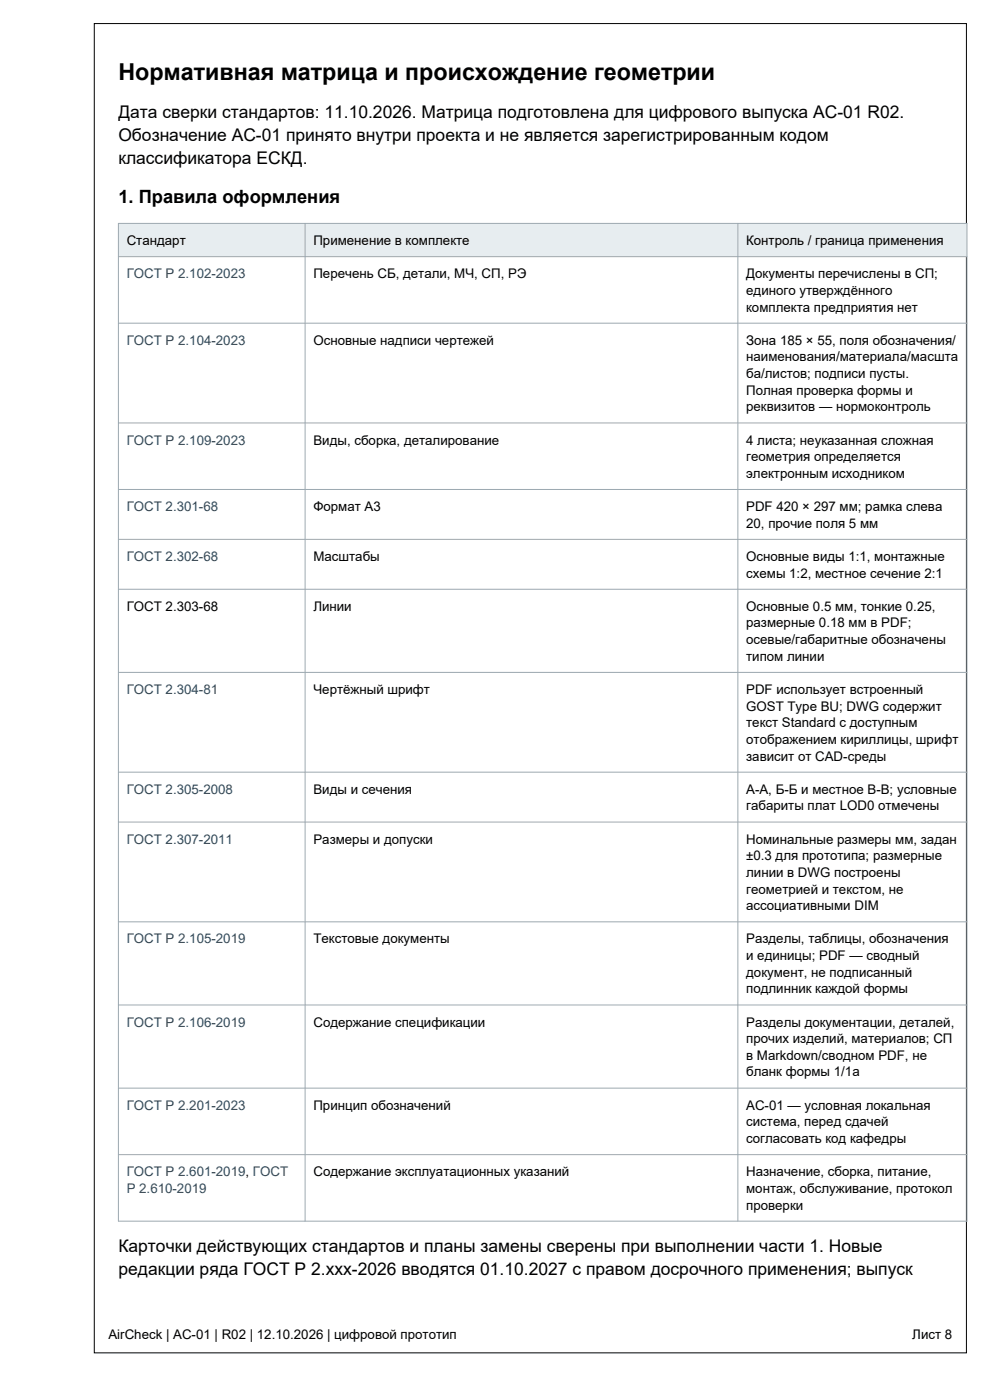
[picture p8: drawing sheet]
<svg xmlns="http://www.w3.org/2000/svg" width="210mm" height="297mm" viewBox="0 0 210 297" stroke-linecap="round" stroke-linejoin="round" font-family="sans-serif">
<defs><g id="words">
<text font-size="4.9" x="25.1" y="17.1">Нормативная матрица и происхождение геометрии</text>
<text font-size="3.9" x="25.1" y="43.2">1. Правила оформления</text>
<g font-size="3.7">
<text x="25.1" y="25">Дата сверки стандартов: 11.10.2026. Матрица подготовлена для цифрового выпуска AC-01 R02.</text>
<text x="25.1" y="29.9">Обозначение AC-01 принято внутри проекта и не является зарегистрированным кодом</text>
<text x="25.1" y="34.9">классификатора ЕСКД.</text>
<text x="25.1" y="265.6">Карточки действующих стандартов и планы замены сверены при выполнении части 1. Новые</text>
<text x="25.1" y="270.5">редакции ряда ГОСТ Р 2.xxx-2026 вводятся 01.10.2027 с правом досрочного применения; выпуск</text>
</g>
<g font-size="2.8">
<text x="26.9" y="52">Стандарт</text>
<text x="66.5" y="52">Применение в комплекте</text>
<text x="158.3" y="52">Контроль / граница применения</text>
<text x="66.5" y="59">Перечень СБ, детали, МЧ, СП, РЭ</text>
<text x="158.3" y="59">Документы перечислены в СП;</text>
<text x="158.3" y="62.6">единого утверждённого</text>
<text x="158.3" y="66.1">комплекта предприятия нет</text>
<text x="66.5" y="73.1">Основные надписи чертежей</text>
<text x="158.3" y="73.1">Зона 185 × 55, поля обозначения/</text>
<text x="158.3" y="76.7">наименования/материала/масшта</text>
<text x="158.3" y="80.2">ба/листов; подписи пусты.</text>
<text x="158.3" y="83.7">Полная проверка формы и</text>
<text x="158.3" y="87.3">реквизитов — нормоконтроль</text>
<text x="66.5" y="94.3">Виды, сборка, деталирование</text>
<text x="158.3" y="94.3">4 листа; неуказанная сложная</text>
<text x="158.3" y="97.8">геометрия определяется</text>
<text x="158.3" y="101.4">электронным исходником</text>
<text x="66.5" y="108.4">Формат A3</text>
<text x="158.3" y="108.4">PDF 420 × 297 мм; рамка слева</text>
<text x="158.3" y="112">20, прочие поля 5 мм</text>
<text x="66.5" y="119">Масштабы</text>
<text x="158.3" y="119">Основные виды 1:1, монтажные</text>
<text x="158.3" y="122.5">схемы 1:2, местное сечение 2:1</text>
<text x="26.9" y="129.6">ГОСТ 2.303-68</text>
<text x="66.5" y="129.6">Линии</text>
<text x="158.3" y="129.6">Основные 0.5 мм, тонкие 0.25,</text>
<text x="158.3" y="133.1">размерные 0.18 мм в PDF;</text>
<text x="158.3" y="136.6">осевые/габаритные обозначены</text>
<text x="158.3" y="140.2">типом линии</text>
<text x="66.5" y="147.2">Чертёжный шрифт</text>
<text x="158.3" y="147.2">PDF использует встроенный</text>
<text x="158.3" y="150.8">GOST Type BU; DWG содержит</text>
<text x="158.3" y="154.3">текст Standard с доступным</text>
<text x="158.3" y="157.8">отображением кириллицы, шрифт</text>
<text x="158.3" y="161.3">зависит от CAD-среды</text>
<text x="66.5" y="168.4">Виды и сечения</text>
<text x="158.3" y="168.4">А-А, Б-Б и местное В-В; условные</text>
<text x="158.3" y="171.9">габариты плат LOD0 отмечены</text>
<text x="66.5" y="179">Размеры и допуски</text>
<text x="158.3" y="179">Номинальные размеры мм, задан</text>
<text x="158.3" y="182.5">±0.3 для прототипа; размерные</text>
<text x="158.3" y="186">линии в DWG построены</text>
<text x="158.3" y="189.6">геометрией и текстом, не</text>
<text x="158.3" y="193.1">ассоциативными DIM</text>
<text x="66.5" y="200.1">Текстовые документы</text>
<text x="158.3" y="200.1">Разделы, таблицы, обозначения</text>
<text x="158.3" y="203.7">и единицы; PDF — сводный</text>
<text x="158.3" y="207.2">документ, не подписанный</text>
<text x="158.3" y="210.7">подлинник каждой формы</text>
<text x="66.5" y="217.8">Содержание спецификации</text>
<text x="158.3" y="217.8">Разделы документации, деталей,</text>
<text x="158.3" y="221.3">прочих изделий, материалов; СП</text>
<text x="158.3" y="224.8">в Markdown/сводном PDF, не</text>
<text x="158.3" y="228.4">бланк формы 1/1а</text>
<text x="66.5" y="235.4">Принцип обозначений</text>
<text x="158.3" y="235.4">AC-01 — условная локальная</text>
<text x="158.3" y="239">система, перед сдачей</text>
<text x="158.3" y="242.5">согласовать код кафедры</text>
<text x="66.5" y="249.5">Содержание эксплуатационных указаний</text>
<text x="158.3" y="249.5">Назначение, сборка, питание,</text>
<text x="158.3" y="253.1">монтаж, обслуживание, протокол</text>
<text x="158.3" y="256.6">проверки</text>
<text x="23" y="284">AirCheck | AC-01 | R02 | 12.10.2026 | цифровой прототип</text>
<text x="193.5" y="284">Лист 8</text>
</g>
<g font-size="2.8" fill="#204b68">
<text x="26.9" y="59">ГОСТ Р 2.102-2023</text>
<text x="26.9" y="73.1">ГОСТ Р 2.104-2023</text>
<text x="26.9" y="94.3">ГОСТ Р 2.109-2023</text>
<text x="26.9" y="108.4">ГОСТ 2.301-68</text>
<text x="26.9" y="119">ГОСТ 2.302-68</text>
<text x="26.9" y="147.2">ГОСТ 2.304-81</text>
<text x="26.9" y="168.4">ГОСТ 2.305-2008</text>
<text x="26.9" y="179">ГОСТ 2.307-2011</text>
<text x="26.9" y="200.1">ГОСТ Р 2.105-2019</text>
<text x="26.9" y="217.8">ГОСТ Р 2.106-2019</text>
<text x="26.9" y="235.4">ГОСТ Р 2.201-2023</text>
<text x="26.9" y="249.5">ГОСТ Р 2.601-2019, ГОСТ</text>
<text x="26.9" y="253.1">Р 2.610-2019</text>
</g>
</g></defs>
<path d="M20 5h185v282h-185z" fill="none" stroke="#000" stroke-width=".21"/>
<path d="M25.1 47.4h180v7.1h-180z" fill-rule="evenodd" fill="#e7edf0"/>
<g fill="none" stroke="#9da8af" stroke-width=".21">
<path d="M25.1 47.4h180v211.7h-180zM25.1 54.5h180M64.7 47.4v211.7M156.5 47.4v211.7M25.1 68.6h180M25.1 89.7h180M25.1 103.8h180M25.1 114.4h180M25.1 125h180M25.1 142.6h180M25.1 163.8h180M25.1 174.4h180"/>
<path d="M25.1 195.6h180M25.1 213.2h180M25.1 230.8h180M25.1 245h180"/>
</g>
<use href="#words"/>
</svg>
